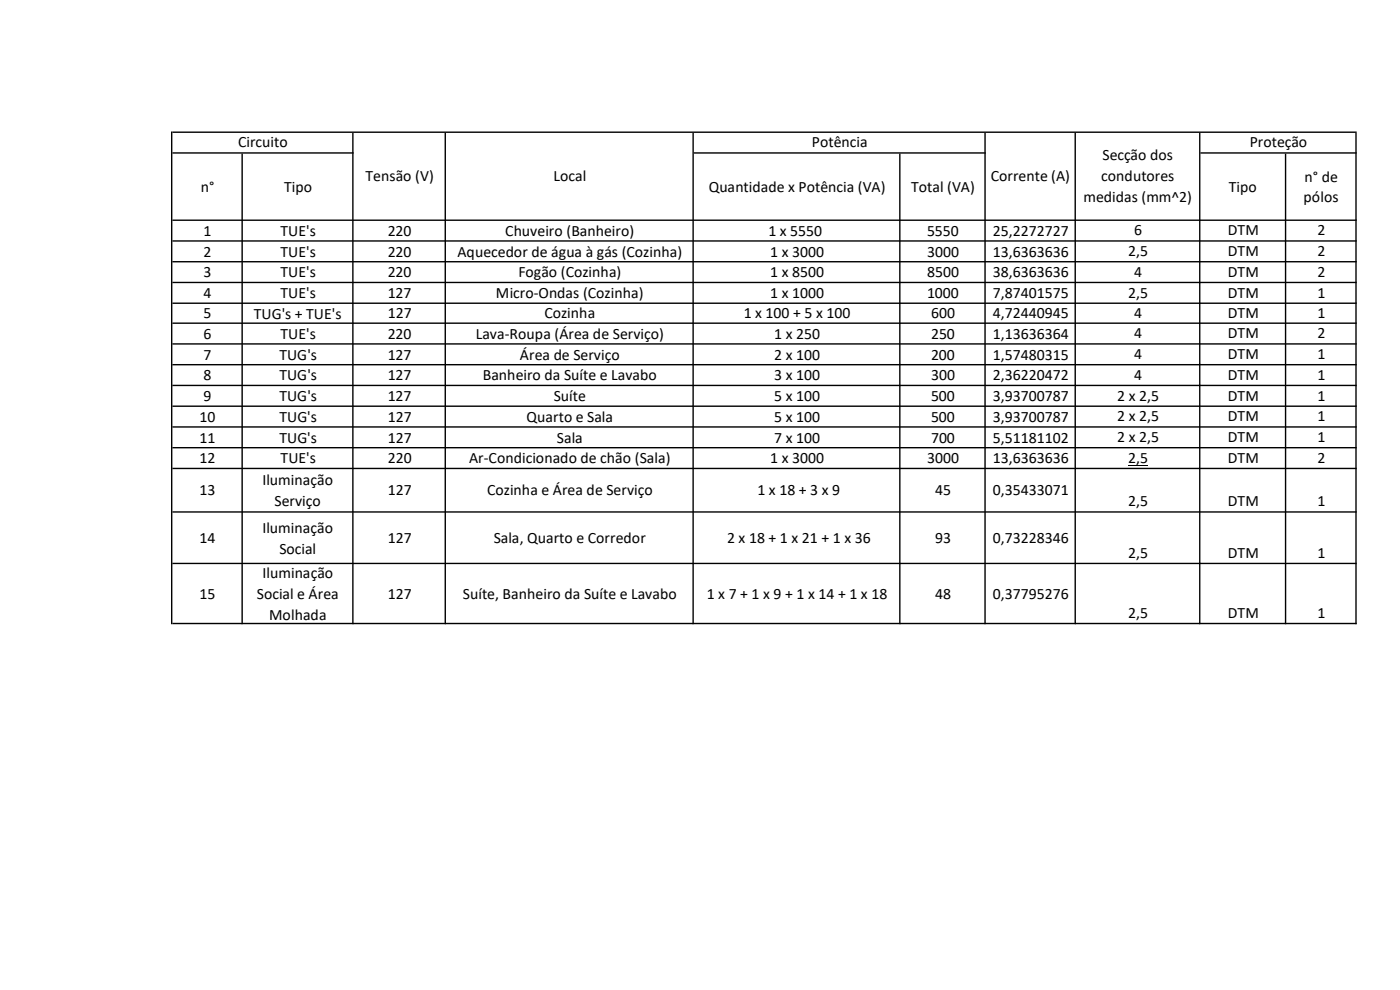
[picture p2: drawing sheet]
<svg xmlns="http://www.w3.org/2000/svg" width="297mm" height="210mm" viewBox="0 0 297 210" stroke-linecap="round" stroke-linejoin="round" font-family="sans-serif">
<defs><g id="words">
<g font-size="3.3">
<text x="50.5" y="31.2">Circuito</text>
<text x="172.3" y="31.2">Potência</text>
<text x="233.9" y="34">Secção dos</text>
<text x="265.1" y="31.2">Proteção</text>
<text x="42.6" y="40.7">n°</text>
<text x="60.3" y="40.7">Tipo</text>
<text x="77.6" y="38.3">Tensão (V)</text>
<text x="117.4" y="38.3">Local</text>
<text x="150.4" y="40.7">Quantidade x Potência (VA)</text>
<text x="193.3" y="40.7">Total (VA)</text>
<text x="210.2" y="38.4">Corrente (A)</text>
<text x="233.6" y="38.4">condutores</text>
<text x="260.7" y="40.7">Tipo</text>
<text x="276.7" y="38.5">n° de</text>
<text x="229.9" y="42.8">medidas (mm^2)</text>
<text x="276.6" y="42.9">pólos</text>
<text x="43.2" y="50">1</text>
<text x="59.5" y="50">TUE's</text>
<text x="82.3" y="50">220</text>
<text x="107.2" y="50">Chuveiro (Banheiro)</text>
<text x="163" y="50">1 x 5550</text>
<text x="196.7" y="50">5550</text>
<text x="210.6" y="50">25,2272727</text>
<text x="240.6" y="50">6</text>
<text x="260.5" y="50">DTM</text>
<text x="279.5" y="50">2</text>
<text x="43.2" y="54.4">2</text>
<text x="43.2" y="58.8">3</text>
<text x="59.5" y="54.4">TUE's</text>
<text x="59.5" y="58.8">TUE's</text>
<text x="82.3" y="54.4">220</text>
<text x="82.3" y="58.8">220</text>
<text x="97.1" y="54.4">Aquecedor de água à gás (Cozinha)</text>
<text x="110" y="58.8">Fogão (Cozinha)</text>
<text x="163.4" y="54.4">1 x 3000</text>
<text x="163.4" y="58.8">1 x 8500</text>
<text x="196.7" y="54.4">3000</text>
<text x="196.7" y="58.8">8500</text>
<text x="210.7" y="54.4">13,6363636</text>
<text x="210.7" y="58.8">38,6363636</text>
<text x="239.4" y="54.4">2,5</text>
<text x="240.6" y="58.8">4</text>
<text x="260.5" y="54.4">DTM</text>
<text x="260.5" y="58.8">DTM</text>
<text x="279.5" y="54.4">2</text>
<text x="279.5" y="58.8">2</text>
<text x="43.2" y="63.2">4</text>
<text x="59.5" y="63.2">TUE's</text>
<text x="82.3" y="63.2">127</text>
<text x="105.2" y="63.2">Micro-Ondas (Cozinha)</text>
<text x="163.4" y="63.2">1 x 1000</text>
<text x="196.7" y="63.2">1000</text>
<text x="210.6" y="63.2">7,87401575</text>
<text x="239.4" y="63.2">2,5</text>
<text x="260.5" y="63.2">DTM</text>
<text x="279.5" y="63.2">1</text>
<text x="43.2" y="67.6">5</text>
<text x="43.2" y="71.9">6</text>
<text x="53.8" y="67.6">TUG's + TUE's</text>
<text x="59.5" y="71.9">TUE's</text>
<text x="82.3" y="67.6">127</text>
<text x="82.3" y="71.9">220</text>
<text x="101" y="71.9">Lava-Roupa (Área de Serviço)</text>
<text x="115.5" y="67.6">Cozinha</text>
<text x="157.8" y="67.6">1 x 100 + 5 x 100</text>
<text x="164.3" y="71.9">1 x 250</text>
<text x="197.5" y="71.9">250</text>
<text x="197.5" y="67.6">600</text>
<text x="210.6" y="71.9">1,13636364</text>
<text x="210.7" y="67.6">4,72440945</text>
<text x="240.6" y="67.4">4</text>
<text x="240.6" y="71.8">4</text>
<text x="260.5" y="67.4">DTM</text>
<text x="260.5" y="71.8">DTM</text>
<text x="279.5" y="67.4">1</text>
<text x="279.5" y="71.8">2</text>
<text x="43.2" y="76.3">7</text>
<text x="59.3" y="76.3">TUG's</text>
<text x="82.3" y="76.3">127</text>
<text x="110.3" y="76.3">Área de Serviço</text>
<text x="164.2" y="76.3">2 x 100</text>
<text x="197.5" y="76.3">200</text>
<text x="210.6" y="76.3">1,57480315</text>
<text x="240.6" y="76.2">4</text>
<text x="260.5" y="76.2">DTM</text>
<text x="279.5" y="76.2">1</text>
<text x="43.2" y="80.7">8</text>
<text x="59.3" y="80.7">TUG's</text>
<text x="82.3" y="80.7">127</text>
<text x="102.4" y="80.7">Banheiro da Suíte e Lavabo</text>
<text x="164.3" y="80.7">3 x 100</text>
<text x="197.5" y="80.7">300</text>
<text x="210.6" y="80.7">2,36220472</text>
<text x="240.6" y="80.6">4</text>
<text x="260.5" y="80.6">DTM</text>
<text x="279.5" y="80.6">1</text>
<text x="42.3" y="89.5">10</text>
<text x="43.2" y="85.1">9</text>
<text x="59.3" y="85.1">TUG's</text>
<text x="59.3" y="89.5">TUG's</text>
<text x="82.2" y="89.5">127</text>
<text x="82.3" y="85.1">127</text>
<text x="111.7" y="89.5">Quarto e Sala</text>
<text x="117.5" y="85.1">Suíte</text>
<text x="164.3" y="85.1">5 x 100</text>
<text x="164.3" y="89.5">5 x 100</text>
<text x="197.5" y="85.1">500</text>
<text x="197.5" y="89.5">500</text>
<text x="210.6" y="89.5">3,93700787</text>
<text x="210.6" y="85.1">3,93700787</text>
<text x="237" y="85">2 x 2,5</text>
<text x="237" y="89.4">2 x 2,5</text>
<text x="260.5" y="85">DTM</text>
<text x="260.5" y="89.4">DTM</text>
<text x="279.5" y="85">1</text>
<text x="279.5" y="89.4">1</text>
<text x="42.3" y="93.9">11</text>
<text x="59.3" y="93.9">TUG's</text>
<text x="82.2" y="93.9">127</text>
<text x="118.1" y="93.9">Sala</text>
<text x="164.3" y="93.9">7 x 100</text>
<text x="197.5" y="93.9">700</text>
<text x="210.6" y="93.9">5,51181102</text>
<text x="237" y="93.8">2 x 2,5</text>
<text x="260.5" y="93.8">DTM</text>
<text x="279.5" y="93.8">1</text>
<text x="42.3" y="98.3">12</text>
<text x="59.5" y="98.3">TUE's</text>
<text x="82.3" y="98.3">220</text>
<text x="99.5" y="98.3">Ar-Condicionado de chão (Sala)</text>
<text x="163.4" y="98.3">1 x 3000</text>
<text x="196.7" y="98.3">3000</text>
<text x="210.7" y="98.3">13,6363636</text>
<text x="239.4" y="98.2">2,5</text>
<text x="260.5" y="98.2">DTM</text>
<text x="279.5" y="98.2">2</text>
<text x="42.3" y="105.1">13</text>
<text x="55.7" y="103">Iluminação</text>
<text x="58.3" y="107.4">Serviço</text>
<text x="82.3" y="105.1">127</text>
<text x="103.3" y="105.1">Cozinha e Área de Serviço</text>
<text x="160.7" y="105.1">1 x 18 + 3 x 9</text>
<text x="198.4" y="105.1">45</text>
<text x="210.7" y="105.1">0,35433071</text>
<text x="239.4" y="107.4">2,5</text>
<text x="260.5" y="107.4">DTM</text>
<text x="279.5" y="107.4">1</text>
<text x="55.7" y="113">Iluminação</text>
<text x="42.3" y="115.2">14</text>
<text x="59.3" y="117.4">Social</text>
<text x="82.3" y="115.2">127</text>
<text x="104.7" y="115.2">Sala, Quarto e Corredor</text>
<text x="154.3" y="115.2">2 x 18 + 1 x 21 + 1 x 36</text>
<text x="198.4" y="115.2">93</text>
<text x="210.7" y="115.2">0,73228346</text>
<text x="239.4" y="118.4">2,5</text>
<text x="260.5" y="118.4">DTM</text>
<text x="279.5" y="118.4">1</text>
<text x="55.7" y="122.7">Iluminação</text>
<text x="42.3" y="127">15</text>
<text x="54.5" y="127.1">Social e Área</text>
<text x="57.1" y="131.5">Molhada</text>
<text x="82.3" y="127">127</text>
<text x="98.2" y="127">Suíte, Banheiro da Suíte e Lavabo</text>
<text x="150" y="127">1 x 7 + 1 x 9 + 1 x 14 + 1 x 18</text>
<text x="198.4" y="127">48</text>
<text x="210.7" y="127">0,37795276</text>
<text x="239.4" y="131.1">2,5</text>
<text x="260.5" y="131.1">DTM</text>
<text x="279.5" y="131.1">1</text>
</g>
</g></defs>
<path d="M239.4 98.7h4.2" fill="none" stroke="#000" stroke-width=".21"/>
<g fill="#000">
<path d="M36.3 27.9h.3v104.5h-.3zM74.7 28.2h.3v104.2h-.3zM94.3 28.2h.3v104.2h-.3zM146.9 28.2h.3v104.2h-.3zM208.8 28.2h.3v104.2h-.3zM228 28.2h.3v104.2h-.3zM254.4 28.2h.3v104.2h-.3zM287.5 28.2h.3v104.2h-.3zM51.2 32.6h.3v99.8h-.3zM190.8 32.6h.3v99.8h-.3zM272.6 32.6h.3v99.8h-.3z" fill-rule="evenodd"/>
<path d="M36.6 32.3h38.4v.3h-38.4zM147.2 32.3h61.9v.3h-61.9z" fill-rule="evenodd"/>
<path d="M36.6 27.9h251.2v.3h-251.2zM254.7 32.3h33.1v.3h-33.1zM36.6 46.6h251.2v.3h-251.2zM36.6 51h251.2v.3h-251.2zM36.6 55.4h251.2v.3h-251.2zM36.6 59.8h251.2v.3h-251.2zM36.6 64.2h251.2v.3h-251.2zM36.6 68.4h251.2v.3h-251.2zM36.6 72.8h251.2v.3h-251.2zM36.6 77.2h251.2v.3h-251.2zM36.6 81.6h251.2v.3h-251.2zM36.6 86h251.2v.3h-251.2zM36.6 90.4h251.2v.3h-251.2zM36.6 94.8h251.2v.3h-251.2zM36.6 99.2h251.2v.3h-251.2zM36.6 108.5h251.2v.3h-251.2zM36.6 119.4h251.2v.3h-251.2zM36.6 132.1h251.2v.3h-251.2z" fill-rule="evenodd"/>
</g>
<use href="#words"/>
</svg>
